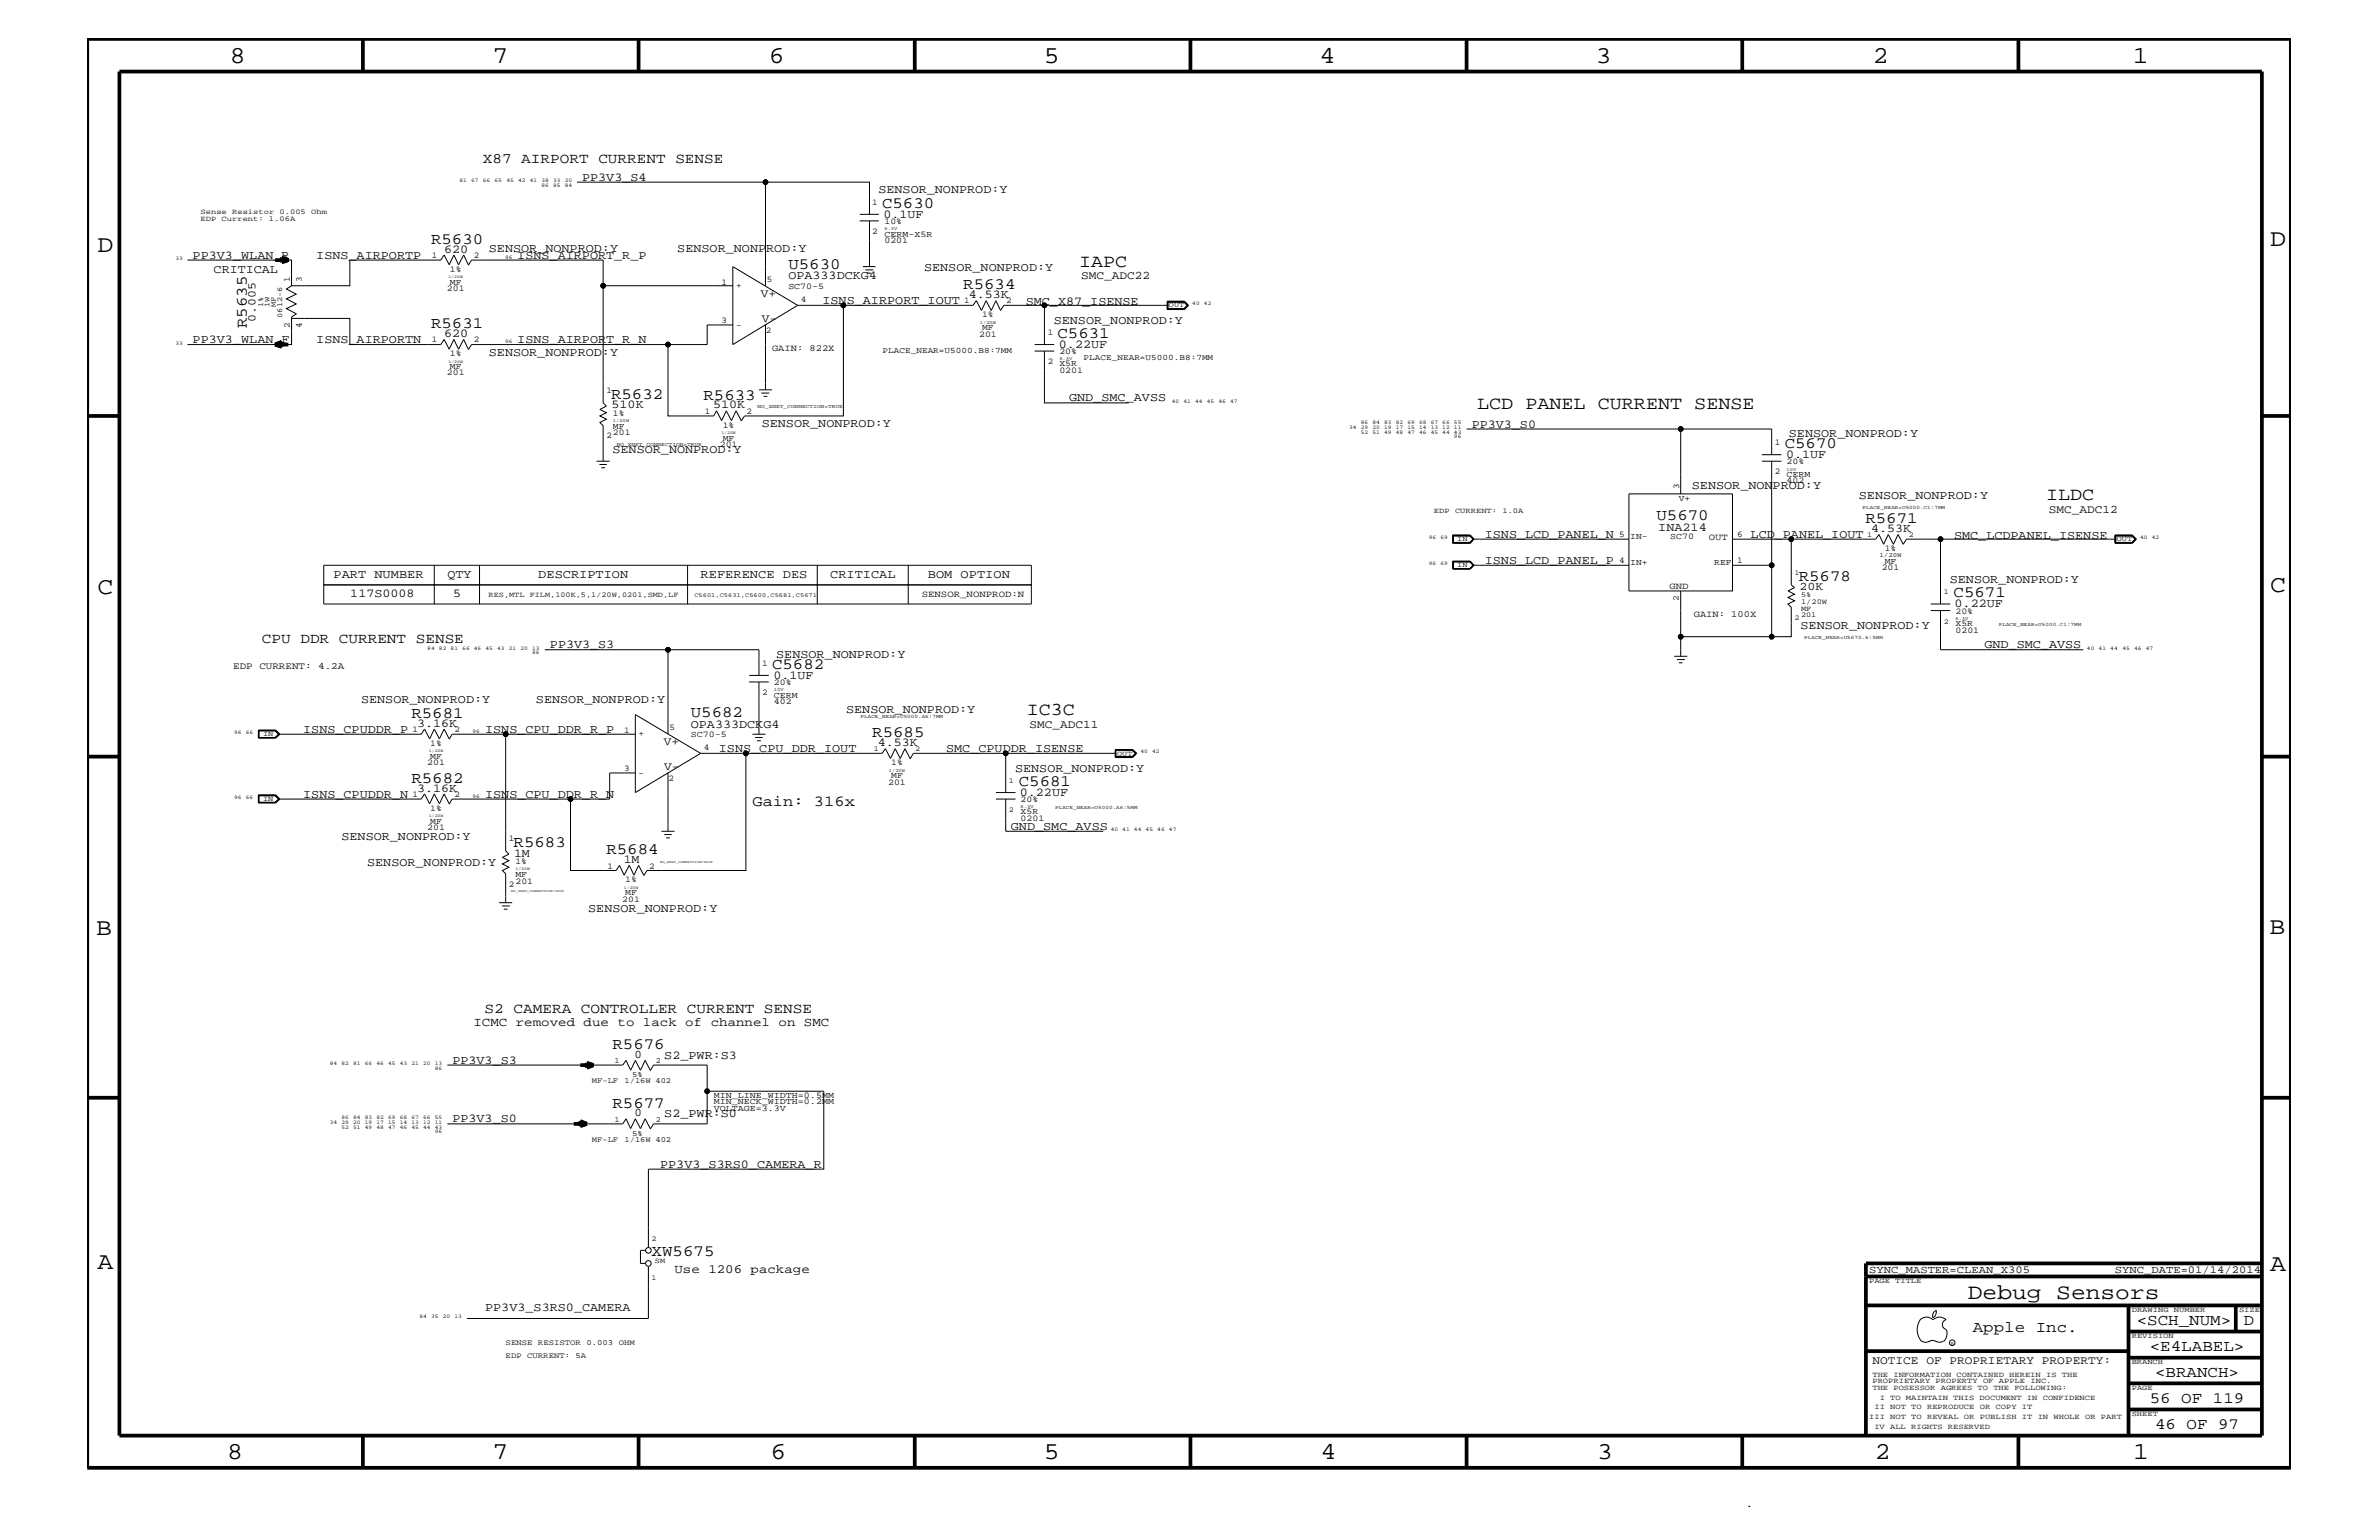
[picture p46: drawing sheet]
<svg xmlns="http://www.w3.org/2000/svg" width="432mm" height="279mm" viewBox="0 0 432 279" stroke-linecap="round" stroke-linejoin="round" font-family="sans-serif">
<defs><g id="words">
<g font-size="4.4">
<text x="41.7" y="11.4">8</text>
<text x="89.4" y="11.4">7</text>
<text x="139.5" y="11.4">6</text>
<text x="189.5" y="11.4">5</text>
<text x="239.5" y="11.4">4</text>
<text x="289.6" y="11.4">3</text>
<text x="339.9" y="11.4">2</text>
<text x="387.1" y="11.4">1</text>
<text x="17.7" y="45.7">D</text>
<text x="412.1" y="44.6">D</text>
<text x="17.7" y="107.7">C</text>
<text x="412.1" y="107.5">C</text>
<text x="17.4" y="169.6">B</text>
<text x="411.9" y="169.4">B</text>
<text x="17.7" y="230.2">A</text>
<text x="412.1" y="230.7">A</text>
<text x="41.2" y="264.7">8</text>
<text x="89.4" y="264.7">7</text>
<text x="139.9" y="264.7">6</text>
<text x="189.5" y="264.7">5</text>
<text x="239.7" y="264.7">4</text>
<text x="289.9" y="264.7">3</text>
<text x="340.3" y="264.7">2</text>
<text x="387.2" y="264.7">1</text>
</g>
<text font-size="4" x="357.2" y="235.7">Debug Sensors</text>
<g font-size="3.3">
<text x="195.9" y="48.4">IAPC</text>
<text x="268.1" y="74.3">LCD PANEL CURRENT SENSE</text>
<text x="371.4" y="90.8">ILDC</text>
<text x="186.4" y="129.7">IC3C</text>
</g>
<g font-size="2.9">
<text x="160.1" y="37.7">C5630</text>
<text x="78.2" y="44.2">R5630</text>
<text x="143.1" y="48.8">U5630</text>
<text x="174.8" y="52.4">R5634</text>
<text x="44.8" y="59.5" transform="rotate(-90 44.8 59.5)">R5635</text>
<text x="78.2" y="59.5">R5631</text>
<text x="191.9" y="61.3">C5631</text>
<text x="110.9" y="72.4">R5632</text>
<text x="127.7" y="72.5">R5633</text>
<text x="323.9" y="81.3">C5670</text>
<text x="300.7" y="94.3">U5670</text>
<text x="338.6" y="94.9">R5671</text>
<text x="326.5" y="105.4">R5678</text>
<text x="354.6" y="108.4">C5671</text>
<text x="140.1" y="121.4">C5682</text>
<text x="74.7" y="130.2">R5681</text>
<text x="125.4" y="130.1">U5682</text>
<text x="158.3" y="133.8">R5685</text>
<text x="74.7" y="142">R5682</text>
<text x="184.9" y="142.6">C5681</text>
<text x="93.2" y="153.7">R5683</text>
<text x="110.1" y="155">R5684</text>
<text x="111.2" y="190.4">R5676</text>
<text x="111.2" y="200.9">R5677</text>
<text x="118.3" y="228">XW5675</text>
<text x="358.1" y="241.6">Apple Inc.</text>
<text x="387.8" y="240.4">&lt;SCH_NUM&gt;</text>
<text x="390.2" y="245.1">&lt;E4LABEL&gt;</text>
<text x="407.2" y="240.4">D</text>
<text x="391.2" y="249.8">&lt;BRANCH&gt;</text>
<text x="390.2" y="254.5">56 OF 119</text>
<text x="391.2" y="259.3">46 OF 97</text>
</g>
<text font-size="2.8" x="136.6" y="146.2">Gain: 316x</text>
<g font-size="2.6">
<text x="87.6" y="29.5">X87 AIRPORT CURRENT SENSE</text>
<text x="47.5" y="116.7">CPU DDR CURRENT SENSE</text>
<text x="88" y="183.8">S2 CAMERA CONTROLLER CURRENT SENSE</text>
</g>
<g font-size="2.3">
<text x="85.9" y="186.2">ICMC removed due to lack of channel on SMC</text>
<text x="122.4" y="231">Use 1206 package</text>
</g>
<g font-size="2.2">
<text x="105.7" y="32.8">PP3V3_S4</text>
<text x="159.4" y="35.1">SENSOR_NONPROD:Y</text>
<text x="160.4" y="39.5">0.1UF</text>
<text x="35" y="46.9">PP3V3_WLAN_R</text>
<text x="57.4" y="46.9">ISNS_AIRPORTP</text>
<text x="80.6" y="45.8">620</text>
<text x="88.7" y="45.7">SENSOR_NONPROD:Y</text>
<text x="93.9" y="46.9">ISNS_AIRPORT_R_P</text>
<text x="122.9" y="45.7">SENSOR_NONPROD:Y</text>
<text x="38.8" y="49.6">CRITICAL</text>
<text x="143.1" y="50.7">OPA333DCKG4</text>
<text x="167.7" y="49.2">SENSOR_NONPROD:Y</text>
<text x="149.3" y="55.1">ISNS_AIRPORT_IOUT</text>
<text x="175.9" y="54.1">4.53K</text>
<text x="186.2" y="55.4">SMC_X87_ISENSE</text>
<text x="191.3" y="58.7">SENSOR_NONPROD:Y</text>
<text x="35" y="62.3">PP3V3_WLAN_F</text>
<text x="57.4" y="62.3">ISNS_AIRPORTN</text>
<text x="80.6" y="61.2">620</text>
<text x="88.7" y="64.5">SENSOR_NONPROD:Y</text>
<text x="93.9" y="62.3">ISNS_AIRPORT_R_N</text>
<text x="192.2" y="63.1">0.22UF</text>
<text x="111" y="74.1">510K</text>
<text x="129.4" y="74.1">510K</text>
<text x="138.3" y="77.5">SENSOR_NONPROD:Y</text>
<text x="194.1" y="72.8">GND_SMC_AVSS</text>
<text x="267.1" y="77.6">PP3V3_S0</text>
<text x="111.2" y="82.2">SENSOR_NONPROD:Y</text>
<text x="324.2" y="83.1">0.1UF</text>
<text x="324.7" y="79.4">SENSOR_NONPROD:Y</text>
<text x="307.1" y="88.8">SENSOR_NONPROD:Y</text>
<text x="337.4" y="90.5">SENSOR_NONPROD:Y</text>
<text x="269.5" y="97.6">ISNS_LCD_PANEL_N</text>
<text x="301" y="96.3">INA214</text>
<text x="317.8" y="97.6">LCD_PANEL_IOUT</text>
<text x="339.6" y="96.5">4.53K</text>
<text x="354.7" y="97.8">SMC_LCDPANEL_ISENSE</text>
<text x="60.5" y="104.9">PART NUMBER</text>
<text x="81.2" y="104.9">QTY</text>
<text x="97.7" y="104.9">DESCRIPTION</text>
<text x="127.2" y="104.9">REFERENCE DES</text>
<text x="150.7" y="104.9">CRITICAL</text>
<text x="168.4" y="104.9">BOM OPTION</text>
<text x="269.5" y="102.3">ISNS_LCD_PANEL_P</text>
<text x="353.9" y="105.8">SENSOR_NONPROD:Y</text>
<text x="63.6" y="108.4">117S0008</text>
<text x="82.3" y="108.4">5</text>
<text x="354.8" y="110.2">0.22UF</text>
<text x="99.8" y="117.6">PP3V3_S3</text>
<text x="140.9" y="119.4">SENSOR_NONPROD:Y</text>
<text x="326.8" y="114.1">SENSOR_NONPROD:Y</text>
<text x="360.2" y="117.6">GND_SMC_AVSS</text>
<text x="140.4" y="123.1">0.1UF</text>
<text x="65.5" y="127.6">SENSOR_NONPROD:Y</text>
<text x="75.7" y="131.9">3.16K</text>
<text x="97.3" y="127.6">SENSOR_NONPROD:Y</text>
<text x="153.6" y="129.4">SENSOR_NONPROD:Y</text>
<text x="55" y="133">ISNS_CPUDDR_P</text>
<text x="88.1" y="133">ISNS_CPU_DDR_R_P</text>
<text x="125.4" y="132">OPA333DCKG4</text>
<text x="130.5" y="136.5">ISNS_CPU_DDR_IOUT</text>
<text x="159.3" y="135.4">4.53K</text>
<text x="171.7" y="136.5">SMC_CPUDDR_ISENSE</text>
<text x="75.7" y="143.6">3.16K</text>
<text x="184.2" y="140">SENSOR_NONPROD:Y</text>
<text x="55" y="144.7">ISNS_CPUDDR_N</text>
<text x="88.1" y="144.7">ISNS_CPU_DDR_R_N</text>
<text x="185.1" y="144.4">0.22UF</text>
<text x="62" y="152.3">SENSOR_NONPROD:Y</text>
<text x="93.3" y="155.5">1M</text>
<text x="183.5" y="150.7">GND_SMC_AVSS</text>
<text x="66.6" y="157.1">SENSOR_NONPROD:Y</text>
<text x="113.2" y="156.7">1M</text>
<text x="106.8" y="165.4">SENSOR_NONPROD:Y</text>
<text x="82.1" y="193.1">PP3V3_S3</text>
<text x="120.6" y="192.1">S2_PWR:S3</text>
<text x="82.1" y="203.7">PP3V3_S0</text>
<text x="120.6" y="202.7">S2_PWR:S0</text>
<text x="119.8" y="211.9">PP3V3_S3RS0_CAMERA_R</text>
<text x="88.1" y="237.8">PP3V3_S3RS0_CAMERA</text>
<text x="316.8" y="273.4">.</text>
</g>
<g font-size="2.1">
<text x="138.1" y="53.9">V+</text>
<text x="196.3" y="50.7">SMC_ADC22</text>
<text x="46.4" y="58.4" transform="rotate(-90 46.4 58.4)">0.005</text>
<text x="138.3" y="58.4">V-</text>
<text x="371.9" y="93.1">SMC_ADC12</text>
<text x="326.6" y="107.1">20K</text>
<text x="120.5" y="135.2">V+</text>
<text x="186.9" y="132">SMC_ADC11</text>
<text x="120.6" y="139.6">V-</text>
<text x="115.1" y="192">0</text>
<text x="115.1" y="202.6">0</text>
<text x="339.9" y="247.5">NOTICE OF PROPRIETARY PROPERTY:</text>
</g>
<g font-size="1.9">
<text x="339.3" y="231">SYNC_MASTER=CLEAN_X305</text>
<text x="383.9" y="231">SYNC_DATE=01/14/2014</text>
</g>
<text font-size="1.8" x="42.3" y="121.4">EDP CURRENT: 4.2A</text>
<g font-size="1.7">
<text x="140.1" y="63.7">GAIN: 822X</text>
<text x="310.1" y="98">OUT</text>
<text x="303" y="106.8">GND</text>
<text x="167.3" y="108.4">SENSOR_NONPROD:N</text>
<text x="307.4" y="112">GAIN: 100X</text>
</g>
<g font-size="1.6">
<text x="158.3" y="37.1">1</text>
<text x="160.5" y="40.7">10%</text>
<text x="78.4" y="46.8">1</text>
<text x="86" y="46.8">2</text>
<text x="158.3" y="42.4">2</text>
<text x="160.5" y="44.1">0201</text>
<text x="160.5" y="43">CERM-X5R</text>
<text x="52.6" y="51.3" transform="rotate(-90 52.6 51.3)">1</text>
<text x="54.8" y="51.3" transform="rotate(-90 54.8 51.3)">3</text>
<text x="81.1" y="52.8">201</text>
<text x="81.7" y="51.7">MF</text>
<text x="81.7" y="49.3">1%</text>
<text x="131" y="51.7">1</text>
<text x="133.6" y="52.3">+</text>
<text x="139.2" y="51.2">5</text>
<text x="143.1" y="52.4">SC70-5</text>
<text x="52.6" y="59.5" transform="rotate(-90 52.6 59.5)">2</text>
<text x="54.8" y="59.5" transform="rotate(-90 54.8 59.5)">4</text>
<text x="131" y="58.6">3</text>
<text x="133.6" y="59.5">-</text>
<text x="145.4" y="54.8">4</text>
<text x="175" y="55.1">1</text>
<text x="178.3" y="59.9">MF</text>
<text x="178.3" y="57.5">1%</text>
<text x="182.6" y="55.1">2</text>
<text x="78.4" y="62.1">1</text>
<text x="81.7" y="64.6">1%</text>
<text x="86" y="62.1">2</text>
<text x="139" y="60.4">2</text>
<text x="177.7" y="61.1">201</text>
<text x="190.2" y="66">2</text>
<text x="190.2" y="60.7">1</text>
<text x="192.3" y="64.2">20%</text>
<text x="81.1" y="68.1">201</text>
<text x="81.7" y="66.9">MF</text>
<text x="110.1" y="71.3">1</text>
<text x="192.3" y="66.5">X5R</text>
<text x="192.3" y="67.7">0201</text>
<text x="111.3" y="77.8">MF</text>
<text x="111.3" y="75.5">1%</text>
<text x="127.9" y="75.1">1</text>
<text x="131.2" y="77.6">1%</text>
<text x="135.5" y="75.1">2</text>
<text x="110.1" y="79.5">2</text>
<text x="111.3" y="78.9">201</text>
<text x="130.6" y="81.1">201</text>
<text x="131.2" y="80">MF</text>
<text x="322.2" y="80.7">1</text>
<text x="304.8" y="88.7" transform="rotate(-90 304.8 88.7)">3</text>
<text x="322.2" y="86">2</text>
<text x="324.3" y="86.6">CERM</text>
<text x="324.3" y="87.7">402</text>
<text x="324.3" y="84.3">20%</text>
<text x="304.7" y="91">V+</text>
<text x="293.9" y="97.5">5</text>
<text x="295.9" y="97.8">IN-</text>
<text x="303.1" y="97.7">SC70</text>
<text x="315.3" y="97.4">6</text>
<text x="342.1" y="99.9">1%</text>
<text x="293.9" y="102.2">4</text>
<text x="295.9" y="102.6">IN+</text>
<text x="311.2" y="102.6">REF</text>
<text x="315.3" y="102.2">1</text>
<text x="341.5" y="103.5">201</text>
<text x="342.1" y="102.3">MF</text>
<text x="304.7" y="109.1" transform="rotate(-90 304.7 109.1)">2</text>
<text x="354.9" y="111.4">20%</text>
<text x="354.9" y="113.7">X5R</text>
<text x="354.9" y="114.8">0201</text>
<text x="138.3" y="120.8">1</text>
<text x="140.5" y="124.3">20%</text>
<text x="138.3" y="126.1">2</text>
<text x="140.5" y="126.6">CERM</text>
<text x="140.5" y="127.8">402</text>
<text x="74.8" y="132.8">1</text>
<text x="78.1" y="137.7">MF</text>
<text x="78.1" y="135.3">1%</text>
<text x="82.5" y="132.8">2</text>
<text x="113.3" y="133">1</text>
<text x="115.9" y="133.5">+</text>
<text x="121.5" y="132.4">5</text>
<text x="125.4" y="133.8">SC70-5</text>
<text x="127.8" y="136.1">4</text>
<text x="77.6" y="138.8">201</text>
<text x="113.3" y="139.9">3</text>
<text x="115.9" y="140.8">-</text>
<text x="121.3" y="141.8">2</text>
<text x="161.2" y="142.4">201</text>
<text x="161.8" y="141.2">MF</text>
<text x="161.8" y="138.8">1%</text>
<text x="74.8" y="144.6">1</text>
<text x="78.1" y="149.5">MF</text>
<text x="78.1" y="147.1">1%</text>
<text x="82.5" y="144.6">2</text>
<text x="185.3" y="145.6">20%</text>
<text x="185.3" y="149">0201</text>
<text x="185.3" y="147.8">X5R</text>
<text x="77.6" y="150.7">201</text>
<text x="92.4" y="152.6">1</text>
<text x="92.4" y="160.9">2</text>
<text x="93.6" y="160.3">201</text>
<text x="93.6" y="159.1">MF</text>
<text x="93.6" y="156.7">1%</text>
<text x="110.2" y="157.6">1</text>
<text x="113.5" y="160">1%</text>
<text x="117.9" y="157.6">2</text>
<text x="112.9" y="163.6">201</text>
<text x="113.5" y="162.4">MF</text>
<text x="129.5" y="199.2">MIN_LINE_WIDTH=0.5MM</text>
<text x="129.5" y="200.3">MIN_NECK_WIDTH=0.2MM</text>
<text x="129.5" y="201.5">VOLTAGE=3.3V</text>
</g>
<g font-size="1.5">
<text x="160.2" y="64.1">PLACE_NEAR=U5000.B8:7MM</text>
<text x="196.7" y="65.3">PLACE_NEAR=U5000.B8:7MM</text>
</g>
<g font-size="1.4">
<text x="36.4" y="40.1">EDP</text>
<text x="36.4" y="38.9">Sense</text>
<text x="40.2" y="40.1">Current:</text>
<text x="42.1" y="38.9">Resistor</text>
<text x="48.8" y="40.1">1.06A</text>
<text x="50.7" y="38.9">0.005</text>
<text x="56.5" y="38.9">Ohm</text>
<text x="47.8" y="55.7" transform="rotate(-90 47.8 55.7)">1%</text>
<text x="48.9" y="55.7" transform="rotate(-90 48.9 55.7)">1W</text>
<text x="50" y="55.7" transform="rotate(-90 50 55.7)">MF</text>
<text x="51.2" y="57.6" transform="rotate(-90 51.2 57.6)">0612-6</text>
<text x="212.2" y="55.7">OUT</text>
<text x="260.3" y="93.1">EDP</text>
<text x="264.1" y="93.1">CURRENT:</text>
<text x="272.7" y="93.1">1.0A</text>
<text x="264.5" y="98.2">IN</text>
<text x="338.9" y="97.5">1</text>
<text x="346.5" y="97.5">2</text>
<text x="384.2" y="98.2">OUT</text>
<text x="264.5" y="102.9">IN</text>
<text x="325.7" y="104.3">1</text>
<text x="352.8" y="107.8">1</text>
<text x="88.7" y="108.4">RES,MTL FILM,100K,5,1/20W,0201,SMD,LF</text>
<text x="325.7" y="112.6">2</text>
<text x="326.9" y="112">201</text>
<text x="326.9" y="108.4">5%</text>
<text x="326.9" y="109.6">1/20W</text>
<text x="326.9" y="110.8">MF</text>
<text x="352.8" y="113.1">2</text>
<text x="47.8" y="133.5">IN</text>
<text x="158.6" y="136.3">1</text>
<text x="166.1" y="136.3">2</text>
<text x="202.8" y="137.1">OUT</text>
<text x="183.1" y="142">1</text>
<text x="47.8" y="145.3">IN</text>
<text x="183.1" y="147.3">2</text>
<text x="107.4" y="196.5">MF-LF</text>
<text x="111.5" y="192.9">1</text>
<text x="113.3" y="196.5">1/16W 402</text>
<text x="114.8" y="195.4">5%</text>
<text x="119" y="192.9">2</text>
<text x="111.5" y="203.5">1</text>
<text x="119" y="203.5">2</text>
<text x="107.4" y="207.2">MF-LF</text>
<text x="113.3" y="207.2">1/16W 402</text>
<text x="114.8" y="206">5%</text>
<text x="118.3" y="225.1">2</text>
<text x="118.3" y="232.2">1</text>
<text x="118.9" y="229.2">SM</text>
<text x="339.3" y="232.8">PAGE</text>
<text x="344" y="232.8">TITLE</text>
<text x="386.9" y="238">DRAWING</text>
<text x="394.6" y="238">NUMBER</text>
<text x="406.4" y="238">SIZE</text>
<text x="91.8" y="244">SENSE RESISTOR 0.003 OHM</text>
<text x="386.9" y="242.8">REVISION</text>
<text x="91.8" y="246.3">EDP CURRENT: 5A</text>
<text x="339.9" y="249.8">THE</text>
<text x="339.9" y="251">PROPRIETARY</text>
<text x="343.7" y="249.8">INFORMATION</text>
<text x="351.3" y="251">PROPERTY</text>
<text x="355.1" y="249.8">CONTAINED</text>
<text x="359.9" y="251">OF</text>
<text x="362.8" y="251">APPLE</text>
<text x="364.7" y="249.8">HEREIN</text>
<text x="368.5" y="251">INC.</text>
<text x="371.4" y="249.8">IS</text>
<text x="374.2" y="249.8">THE</text>
<text x="386.9" y="247.5">BRANCH</text>
<text x="339.3" y="257.5">III</text>
<text x="339.9" y="252.2">THE</text>
<text x="340.2" y="255.7">II</text>
<text x="341.2" y="253.9">I</text>
<text x="343.1" y="253.9">TO</text>
<text x="343.1" y="255.7">NOT</text>
<text x="343.1" y="257.5">NOT</text>
<text x="343.7" y="252.2">POSESSOR</text>
<text x="345.9" y="253.9">MAINTAIN</text>
<text x="346.9" y="255.7">TO</text>
<text x="346.9" y="257.5">TO</text>
<text x="349.8" y="255.7">REPRODUCE</text>
<text x="349.8" y="257.5">REVEAL</text>
<text x="352.3" y="252.2">AGREES</text>
<text x="354.5" y="253.9">THIS</text>
<text x="356.5" y="257.5">OR</text>
<text x="358.9" y="252.2">TO</text>
<text x="359.3" y="253.9">DOCUMENT</text>
<text x="359.3" y="255.7">OR</text>
<text x="359.3" y="257.5">PUBLISH</text>
<text x="361.8" y="252.2">THE</text>
<text x="362.2" y="255.7">COPY</text>
<text x="365.6" y="252.2">FOLLOWING:</text>
<text x="367" y="255.7">IT</text>
<text x="367" y="257.5">IT</text>
<text x="367.9" y="253.9">IN</text>
<text x="369.9" y="257.5">IN</text>
<text x="370.8" y="253.9">CONFIDENCE</text>
<text x="372.7" y="257.5">WHOLE</text>
<text x="378.5" y="257.5">OR</text>
<text x="381.3" y="257.5">PART</text>
<text x="386.9" y="256.9">SHEET</text>
<text x="386.9" y="252.2">PAGE</text>
<text x="340.2" y="259.3">IV ALL</text>
<text x="346.9" y="259.3">RIGHTS</text>
<text x="353.6" y="259.3">RESERVED</text>
</g>
<text font-size="1.2" x="341.1" y="101.1">1/20W</text>
<text font-size="1.1" x="126" y="108.4">C5601,C5631,C5600,C5681,C5671</text>
<g font-size="1">
<text x="83.4" y="33">81</text>
<text x="85.5" y="33">67</text>
<text x="87.6" y="33">66</text>
<text x="89.7" y="33">65</text>
<text x="91.9" y="33">45</text>
<text x="94.1" y="33">42</text>
<text x="96.2" y="33">41</text>
<text x="98.3" y="33">38</text>
<text x="98.3" y="33.9">86</text>
<text x="100.4" y="33">33</text>
<text x="100.4" y="33.9">85</text>
<text x="102.5" y="33">20</text>
<text x="102.5" y="33.9">84</text>
<text x="31.8" y="47.2">33</text>
<text x="91.7" y="46.9">96</text>
<text x="216.4" y="55.4">40</text>
<text x="218.5" y="55.4">42</text>
<text x="31.8" y="62.5">33</text>
<text x="91.7" y="62.3">96</text>
<text x="212.7" y="73.1">40</text>
<text x="214.8" y="73.1">41</text>
<text x="216.9" y="73.1">44</text>
<text x="219" y="73.1">45</text>
<text x="221.1" y="73.1">46</text>
<text x="223.3" y="73.1">47</text>
<text x="244.9" y="77.8">34</text>
<text x="247" y="77">86</text>
<text x="247" y="77.8">29</text>
<text x="249.1" y="77">84</text>
<text x="249.1" y="77.8">20</text>
<text x="251.2" y="77.8">19</text>
<text x="251.2" y="77">83</text>
<text x="253.3" y="77">82</text>
<text x="253.3" y="77.8">17</text>
<text x="255.4" y="77">69</text>
<text x="255.4" y="77.8">15</text>
<text x="257.6" y="77">68</text>
<text x="257.6" y="77.8">14</text>
<text x="259.7" y="77">67</text>
<text x="259.7" y="77.8">13</text>
<text x="261.8" y="77">66</text>
<text x="261.8" y="77.8">12</text>
<text x="263.9" y="77.8">11</text>
<text x="263.9" y="77">55</text>
<text x="247" y="78.7">52</text>
<text x="249.1" y="78.7">51</text>
<text x="251.2" y="78.7">49</text>
<text x="253.3" y="78.7">48</text>
<text x="255.4" y="78.7">47</text>
<text x="257.6" y="78.7">46</text>
<text x="259.7" y="78.7">45</text>
<text x="261.8" y="78.7">44</text>
<text x="263.9" y="79.5">96</text>
<text x="263.9" y="78.7">43</text>
<text x="259.3" y="97.8">96</text>
<text x="261.5" y="97.8">69</text>
<text x="388.5" y="97.8">40</text>
<text x="390.6" y="97.8">42</text>
<text x="259.3" y="102.6">96</text>
<text x="261.5" y="102.6">69</text>
<text x="77.6" y="117.9">84</text>
<text x="79.7" y="117.9">82</text>
<text x="81.8" y="117.9">81</text>
<text x="83.9" y="117.9">66</text>
<text x="86" y="117.9">46</text>
<text x="88.1" y="117.9">45</text>
<text x="90.3" y="117.9">43</text>
<text x="92.4" y="117.9">21</text>
<text x="94.5" y="117.9">20</text>
<text x="96.6" y="118.7">86</text>
<text x="96.6" y="117.9">13</text>
<text x="378.8" y="117.9">40</text>
<text x="380.9" y="117.9">41</text>
<text x="383" y="117.9">44</text>
<text x="385.2" y="117.9">45</text>
<text x="387.4" y="117.9">46</text>
<text x="389.5" y="117.9">47</text>
<text x="42.5" y="133.2">96</text>
<text x="44.6" y="133.2">66</text>
<text x="85.8" y="133">96</text>
<text x="207" y="136.7">40</text>
<text x="209.1" y="136.7">42</text>
<text x="42.5" y="145">96</text>
<text x="44.6" y="145">66</text>
<text x="85.8" y="144.7">96</text>
<text x="201.6" y="150.8">40</text>
<text x="203.7" y="150.8">41</text>
<text x="205.8" y="150.8">44</text>
<text x="207.9" y="150.8">45</text>
<text x="210.1" y="150.8">46</text>
<text x="212.2" y="150.8">47</text>
<text x="59.9" y="193.2">84</text>
<text x="62" y="193.2">82</text>
<text x="64.1" y="193.2">81</text>
<text x="66.2" y="193.2">66</text>
<text x="68.3" y="193.2">46</text>
<text x="70.4" y="193.2">45</text>
<text x="72.6" y="193.2">43</text>
<text x="74.7" y="193.2">21</text>
<text x="76.8" y="193.2">20</text>
<text x="78.9" y="194.1">86</text>
<text x="78.9" y="193.2">13</text>
<text x="59.9" y="203.9">34</text>
<text x="62" y="203.9">29</text>
<text x="62" y="203.1">86</text>
<text x="64.1" y="203.9">20</text>
<text x="64.1" y="203.1">84</text>
<text x="66.2" y="203.9">19</text>
<text x="66.2" y="203.1">83</text>
<text x="68.3" y="203.9">17</text>
<text x="68.3" y="203.1">82</text>
<text x="70.4" y="203.9">15</text>
<text x="70.4" y="203.1">69</text>
<text x="72.6" y="203.9">14</text>
<text x="72.6" y="203.1">68</text>
<text x="74.7" y="203.9">13</text>
<text x="74.7" y="203.1">67</text>
<text x="76.8" y="203.9">12</text>
<text x="76.8" y="203.1">66</text>
<text x="78.9" y="203.9">11</text>
<text x="78.9" y="203.1">55</text>
<text x="62" y="204.8">52</text>
<text x="64.1" y="204.8">51</text>
<text x="66.2" y="204.8">49</text>
<text x="68.3" y="204.8">48</text>
<text x="70.4" y="204.8">47</text>
<text x="72.6" y="204.8">46</text>
<text x="74.7" y="204.8">45</text>
<text x="76.8" y="204.8">44</text>
<text x="78.9" y="204.8">43</text>
<text x="78.9" y="205.6">96</text>
<text x="76.1" y="239.2">84</text>
<text x="78.2" y="239.2">35</text>
<text x="80.3" y="239.2">20</text>
<text x="82.5" y="239.2">13</text>
</g>
<g font-size=".9">
<text x="137.5" y="74.1">NO_XNET_CONNECTION=TRUE</text>
<text x="111.9" y="81">NO_XNET_CONNECTION=TRUE</text>
<text x="338.1" y="92.4">PLACE_NEAR=U5000.C1:7MM</text>
<text x="362.8" y="113.7">PLACE_NEAR=U5000.C1:7MM</text>
<text x="327.5" y="115.9">PLACE_NEAR=U5670.6:5MM</text>
<text x="156.2" y="130.3">PLACE_NEAR=U5000.A6:7MM</text>
<text x="191.5" y="146.8">PLACE_NEAR=U5000.A6:5MM</text>
<text x="354.1" y="244">R</text>
</g>
<g font-size=".8">
<text x="160.5" y="41.8">6.3V</text>
<text x="81.4" y="50.5">1/20W</text>
<text x="177.8" y="58.7">1/20W</text>
<text x="81.4" y="65.8">1/20W</text>
<text x="192.3" y="65.3">6.3V</text>
<text x="111.3" y="76.7">1/20W</text>
<text x="130.9" y="78.8">1/20W</text>
<text x="324.3" y="85.4">10V</text>
<text x="354.9" y="112.5">6.3V</text>
<text x="140.5" y="125.4">10V</text>
<text x="77.9" y="136.5">1/20W</text>
<text x="161.3" y="140">1/20W</text>
<text x="77.9" y="148.3">1/20W</text>
<text x="185.3" y="146.6">6.3V</text>
<text x="93.6" y="157.9">1/20W</text>
<text x="113.2" y="161.2">1/20W</text>
</g>
<g font-size=".6">
<text x="92.8" y="161.9">NO_XNET_CONNECTION=TRUE</text>
<text x="119.8" y="156.7">NO_XNET_CONNECTION=TRUE</text>
</g>
</g></defs>
<g fill="none" stroke="#000" stroke-width=".18">
<path d="M104.7 33h34.2v18.8M138.9 33h18.9v5.9M156 38.9h3.5M34 47.2h18.9v4.6l-.9 .6 1.8 1-1.8 .8 1.8 .9-1.8 .9 1.8 .9M52.9 57.8h10.6v4.7h16.5l.6-.9 .9 1.8 .9-1.8 .8 1.8 1-1.8 .8 1.8M53.8 56.9l-.9 .6v5h-18.9M85 48l-.8-1.7-1 1.7-.8-1.7-.9 1.7-.9-1.7-.6 .9h-16.5v4.6h-10.6M85 48.1l.6-.9h23.9v4.6M133 51.8h-23.5v21.3l.6 .6-1.2 .6 1.2 .6-1.2 .6 1.2 .6-1.2 .6 .6 .5v6.5M133 59h-4.6v3.5h-7.2v13h8.3l.5-1 1 1.8 .8-1.8 1 1.8 .8-1.8 .9 1.8M138.9 59v11.7M144.8 55.4l-11.8 7.1v-14.1l11.8 7h8.3"/>
<path d="M156 40.1h3.5M156.6 48.4h2.3M157.1 49h1.4M157.4 49.6h.8M157.8 40.1v8.3M189.6 55.4v7.1M211.8 54.6h3.2l.7 .8-.7 .8h-3.2zM211.9 54.7h3.1l.6 .7-.6 .7h-3.1zM211.9 54.8h3.1l.6 .6-.6 .7M212 55.4h-29.8l-.6 .9-.8-1.7-.9 1.7-.9-1.7-.9 1.7-.9-1.7-.6 .8h-23.5v20.1h-18l-.6 .9M212 54.8v1.2h2.9l.6-.6-.6-.6M121.2 62.5h-35.6l-.6 .9"/>
<path d="M137.8 70.7h2.3M138.2 71.3h1.4M138.6 71.9h.7M187.8 63.7h3.5M187.8 62.5h3.5M189.6 63.7v9.4h15.3M266.2 77.8h38.9v11.8M305.1 77.8h16.5v4.7M108.3 83.7h2.4M108.8 84.3h1.4M109.1 84.9h.7M263.7 97.1h3.2l.6 .7-.6 .8h-3.2z"/>
<path d="M263.7 97.1h3.1l.7 .7-.7 .7h-3.1zM263.7 97.2h3.1M263.8 97.2v1.2h3l.6-.6M266.8 97.2l.7 .6M266.8 97.2l.6 .6M267.4 97.8h28.3M295.7 89.6h18.8v17.6h-18.8zM314.5 97.8h25.9l.6-.8 .9 1.7 .8-1.7 1 1.7 .8-1.7 .9 1.7 .6-.9h38M319.8 83.7h3.5M319.8 82.5h3.5M321.6 83.7v31.8M325.1 97.8v8.3l.6 .5-1.2 .6 1.2 .6-1.2 .6 1.2 .6-1.2 .6 .6 .6v5.3h-20v-8.3"/>
<path d="M352.2 97.8v11.8M383.9 97.1h3.1l.8 .7-.8 .8h-3.1zM383.9 98.5h3.1M383.9 97.1h3.1l.7 .7-.7 .7M384 98.5v-1.3h3l.6 .6-.6 .7M384 97.2v1.2h2.9l.6-.6-.6-.6M58.8 102.6h128.4v7h-128.4zM58.8 106.1h128.4M78.8 102.6v7M87 102.6v7M98.9 117.9h22.3v15.3M121.2 117.9h16.6v4.6"/>
<path d="M124.8 102.6v7M148.3 102.6v7M164.8 102.6v7M263.7 101.8h3.2l.6 .8-.6 .6h-3.2zM263.7 103.2h3.1M267.4 102.6h28.3M267.4 102.6l-.6 .6M267.4 102.6l-.6-.6h-3v1.2M267.5 102.6l-.7 .6M267.5 102.6l-.7-.7h-3.1v1.3M303.9 119.1h2.3M304.4 119.7h1.4"/>
<path d="M305.1 115.5v3.6M314.5 102.6h7.1M350.4 110.8h3.6M350.4 109.6h3.6M352.2 110.8v7.1h25.9M46.9 132.4h3.1l.8 .8-.8 .7h-3.1zM46.9 132.5h3.1l.7 .7-.7 .7M47 132.5v1.3h3M47 132.6h3l.5 .6M50 132.5l.6 .7-.6 .6M50.5 133.2h26l.5-.9 1 1.8 .8-1.8 1 1.8 .8-1.8 .9 1.8M50.5 133.2l-.5 .6"/>
<path d="M91.8 133.2h-9.8l-.5 .9M115.3 133.2h-23.5v21.2l.6 .6-1.2 .6 1.2 .6-1.2 .5 1.2 .6-1.2 .6 .6 .6v5.3M127.2 136.7l-11.9 7.1v-14.1l11.9 7h32.9l.6-.9 .9 1.8 .9-1.8 .9 1.8 .9-1.8 .9 1.8M135.4 136.7v21.2h-18l-.6 1M136 123.7h3.5M136 122.5h3.5M136.6 133.2h2.3M137.1 133.8h1.3M137.4 134.4h.7M137.8 123.7v9.5M182.5 136.7v7.1M202.4 136h3.2l.7 .7-.7 .7h-3.2z"/>
<path d="M202.5 136.7h-36.7l-.6 1M205.5 136.1l.6 .6-.6 .6h-3M205.5 136.1l.7 .6-.7 .7M205.5 136.1h-3v1.3M205.6 136l.6 .7-.6 .7h-3.2M304.7 120.3h.7M46.9 144.2h3.1l.8 .8-.8 .7h-3.1zM46.9 144.3h3.1l.7 .7-.7 .7M47 144.3v1.3h3M47 144.4h3l.5 .6M50 144.3l.6 .7-.6 .6M50.5 145h26l.5-1 1 1.8 .8-1.8 1 1.8 .8-1.8 .9 1.8"/>
<path d="M50.5 145l-.5 .6M103.5 145h-21.5l-.5 .9M115.3 140.2h-4.6v4.8h-7.2v12.9h8.3l.6-.9 .9 1.8 .9-1.8 .9 1.8 .8-1.8 .9 1.8M120.1 150.8h2.3M120.6 151.4h1.3M120.9 152h.7M121.2 140.2v10.6M180.8 145h3.5M180.8 143.8h3.5M182.5 145v5.8h17.7M90.6 163.8h2.4M91.1 164.4h1.4"/>
<path d="M91.4 165h.7M81.2 193.2h31.8l.6-.8 .9 1.8 .8-1.8 .9 1.8 .9-1.8 .9 1.8M118 194.3l.6-1.1h9.8v10.7h-9.8l-.6 .9M128.4 198h21.1v14.1h-31.8v14.2M81.2 203.9h31.8l.6-.9 .9 1.8 .8-1.8 .9 1.8 .9-1.8 .9 1.8M117.1 226.9h-.9v2.3h.9M117.7 229.8v9.4h-32.9M348.5 239.4a1.61 1.61 0 0 1 2.3 0M348.6 239.4a3.2 3.2 0 0 0 .2 4M350.9 239.4a1.61 1.61 0 0 1 2.3 0M351.4 237.7l.1 .3a1.19 1.19 0 0 1-.7 1.1M351.4 237.7a1.02 1.02 0 0 0-.5 1.4"/>
<path d="M353.2 239.4a.93 .93 0 0 0-.6 .9 .93 .93 0 0 0 .6 .9l.2 .7a2.03 2.03 0 0 1-.6 1.5M348.8 243.3l.7 .2 .7-.2M350.1 243.5l.7-.3 .7 .3M351.3 243.3l.7 .2 .8-.2"/>
<circle cx="138.9" cy="33" r=".42"/>
<circle cx="109.5" cy="51.8" r=".42"/>
<circle cx="153.1" cy="55.4" r=".42"/>
<circle cx="189.6" cy="55.4" r=".42"/>
<circle cx="121.2" cy="62.5" r=".42"/>
<circle cx="305.1" cy="77.8" r=".42"/>
<circle cx="325.1" cy="97.8" r=".42"/>
<circle cx="352.2" cy="97.8" r=".42"/>
<circle cx="121.2" cy="117.9" r=".42"/>
<circle cx="305.1" cy="115.5" r=".42"/>
<circle cx="321.6" cy="102.6" r=".42"/>
<circle cx="321.6" cy="115.5" r=".42"/>
<circle cx="91.8" cy="133.2" r=".42"/>
<circle cx="135.4" cy="136.7" r=".42"/>
<circle cx="182.5" cy="136.7" r=".42"/>
<circle cx="103.5" cy="145" r=".42"/>
<circle cx="128.4" cy="198" r=".42"/>
<circle cx="117.7" cy="226.9" r=".51"/>
<circle cx="117.7" cy="229.2" r=".51"/>
<circle cx="354.3" cy="243.6" r=".51"/>
</g>
<g fill="none" stroke="#000" stroke-width=".68" stroke-linecap="butt">
<path d="M15.8 7.1h400v259.2h-400zM21.7 13h388.8v247.5h-388.8zM65.9 7.1v5.9M115.9 7.1v5.9M166 7.1v5.9M216.1 7.1v5.9M266.2 7.1v5.9M316.2 7.1v5.9M366.4 7.1v5.9M50 47.2h2.3M51.1 46.7l1.2 .5-1.2 .4zM51.1 46.8l1.2 .4"/>
<path d="M51.1 47l1.2 .2M51.1 46.9l1.2 .3M52.3 47.2l-1.2 .1M52.3 47.2l-1.2 .3M52.3 47.2l-1.2 .2M15.8 75.5h5.9M50 62.5l1.1-.5v.9zM50 62.5h2.3M50 62.5l1.1 .1M50 62.5l1.1 .4M50 62.5l1.1 .2M51.1 62.1l-1.1 .4"/>
<path d="M51.1 62.3l-1.1 .2M410.5 75.5h5.3M15.8 137.3h5.9M410.5 137.3h5.3M15.8 199.2h5.9M105.3 193.2h2.4M106.5 192.8l1.2 .4-1.2 .5zM106.5 192.9l1.2 .3M106.5 193.2h1.2M106.5 193.1l1.2 .1M107.7 193.2l-1.2 .2M107.7 193.2l-1.2 .5"/>
<path d="M107.7 193.2l-1.2 .3M410.5 199.2h5.3M104.1 203.9h2.4M105.3 203.4l1.2 .5-1.2 .4zM105.3 203.5l1.2 .4M105.3 203.7l1.2 .2M106.5 203.9l-1.2 .1M106.5 203.9l-1.2 .3M106.5 203.9l-1.2 .2M338.7 236.8h71.8M338.7 231.6h71.8M386.3 236.8v23.7"/>
<path d="M405.8 236.8v4.8M410.5 229.2h-71.8v31.3M338.7 245.1h47.6M386.3 241.6h24.2M386.3 255.7h24.2M386.3 251h24.2M386.3 246.3h24.2M65.9 260.5v5.8M115.9 260.5v5.8M166 260.5v5.8M216.1 260.6v5.7M266.2 260.5v5.8"/>
<path d="M316.2 260.5v5.8M366.4 260.5v5.8"/>
</g>
<g fill="#000">
<circle cx="138.9" cy="33" r=".42"/>
<circle cx="109.5" cy="51.8" r=".42"/>
<circle cx="153.1" cy="55.4" r=".42"/>
<circle cx="189.6" cy="55.4" r=".42"/>
<circle cx="121.2" cy="62.5" r=".42"/>
<circle cx="305.1" cy="77.8" r=".42"/>
<circle cx="325.1" cy="97.8" r=".42"/>
<circle cx="352.2" cy="97.8" r=".42"/>
<circle cx="121.2" cy="117.9" r=".42"/>
<circle cx="305.1" cy="115.5" r=".42"/>
<circle cx="321.6" cy="102.6" r=".42"/>
<circle cx="321.6" cy="115.5" r=".42"/>
<circle cx="91.8" cy="133.2" r=".42"/>
<circle cx="135.4" cy="136.7" r=".42"/>
<circle cx="182.5" cy="136.7" r=".42"/>
<circle cx="103.5" cy="145" r=".42"/>
<circle cx="128.4" cy="198" r=".42"/>
</g>
<use href="#words"/>
</svg>
